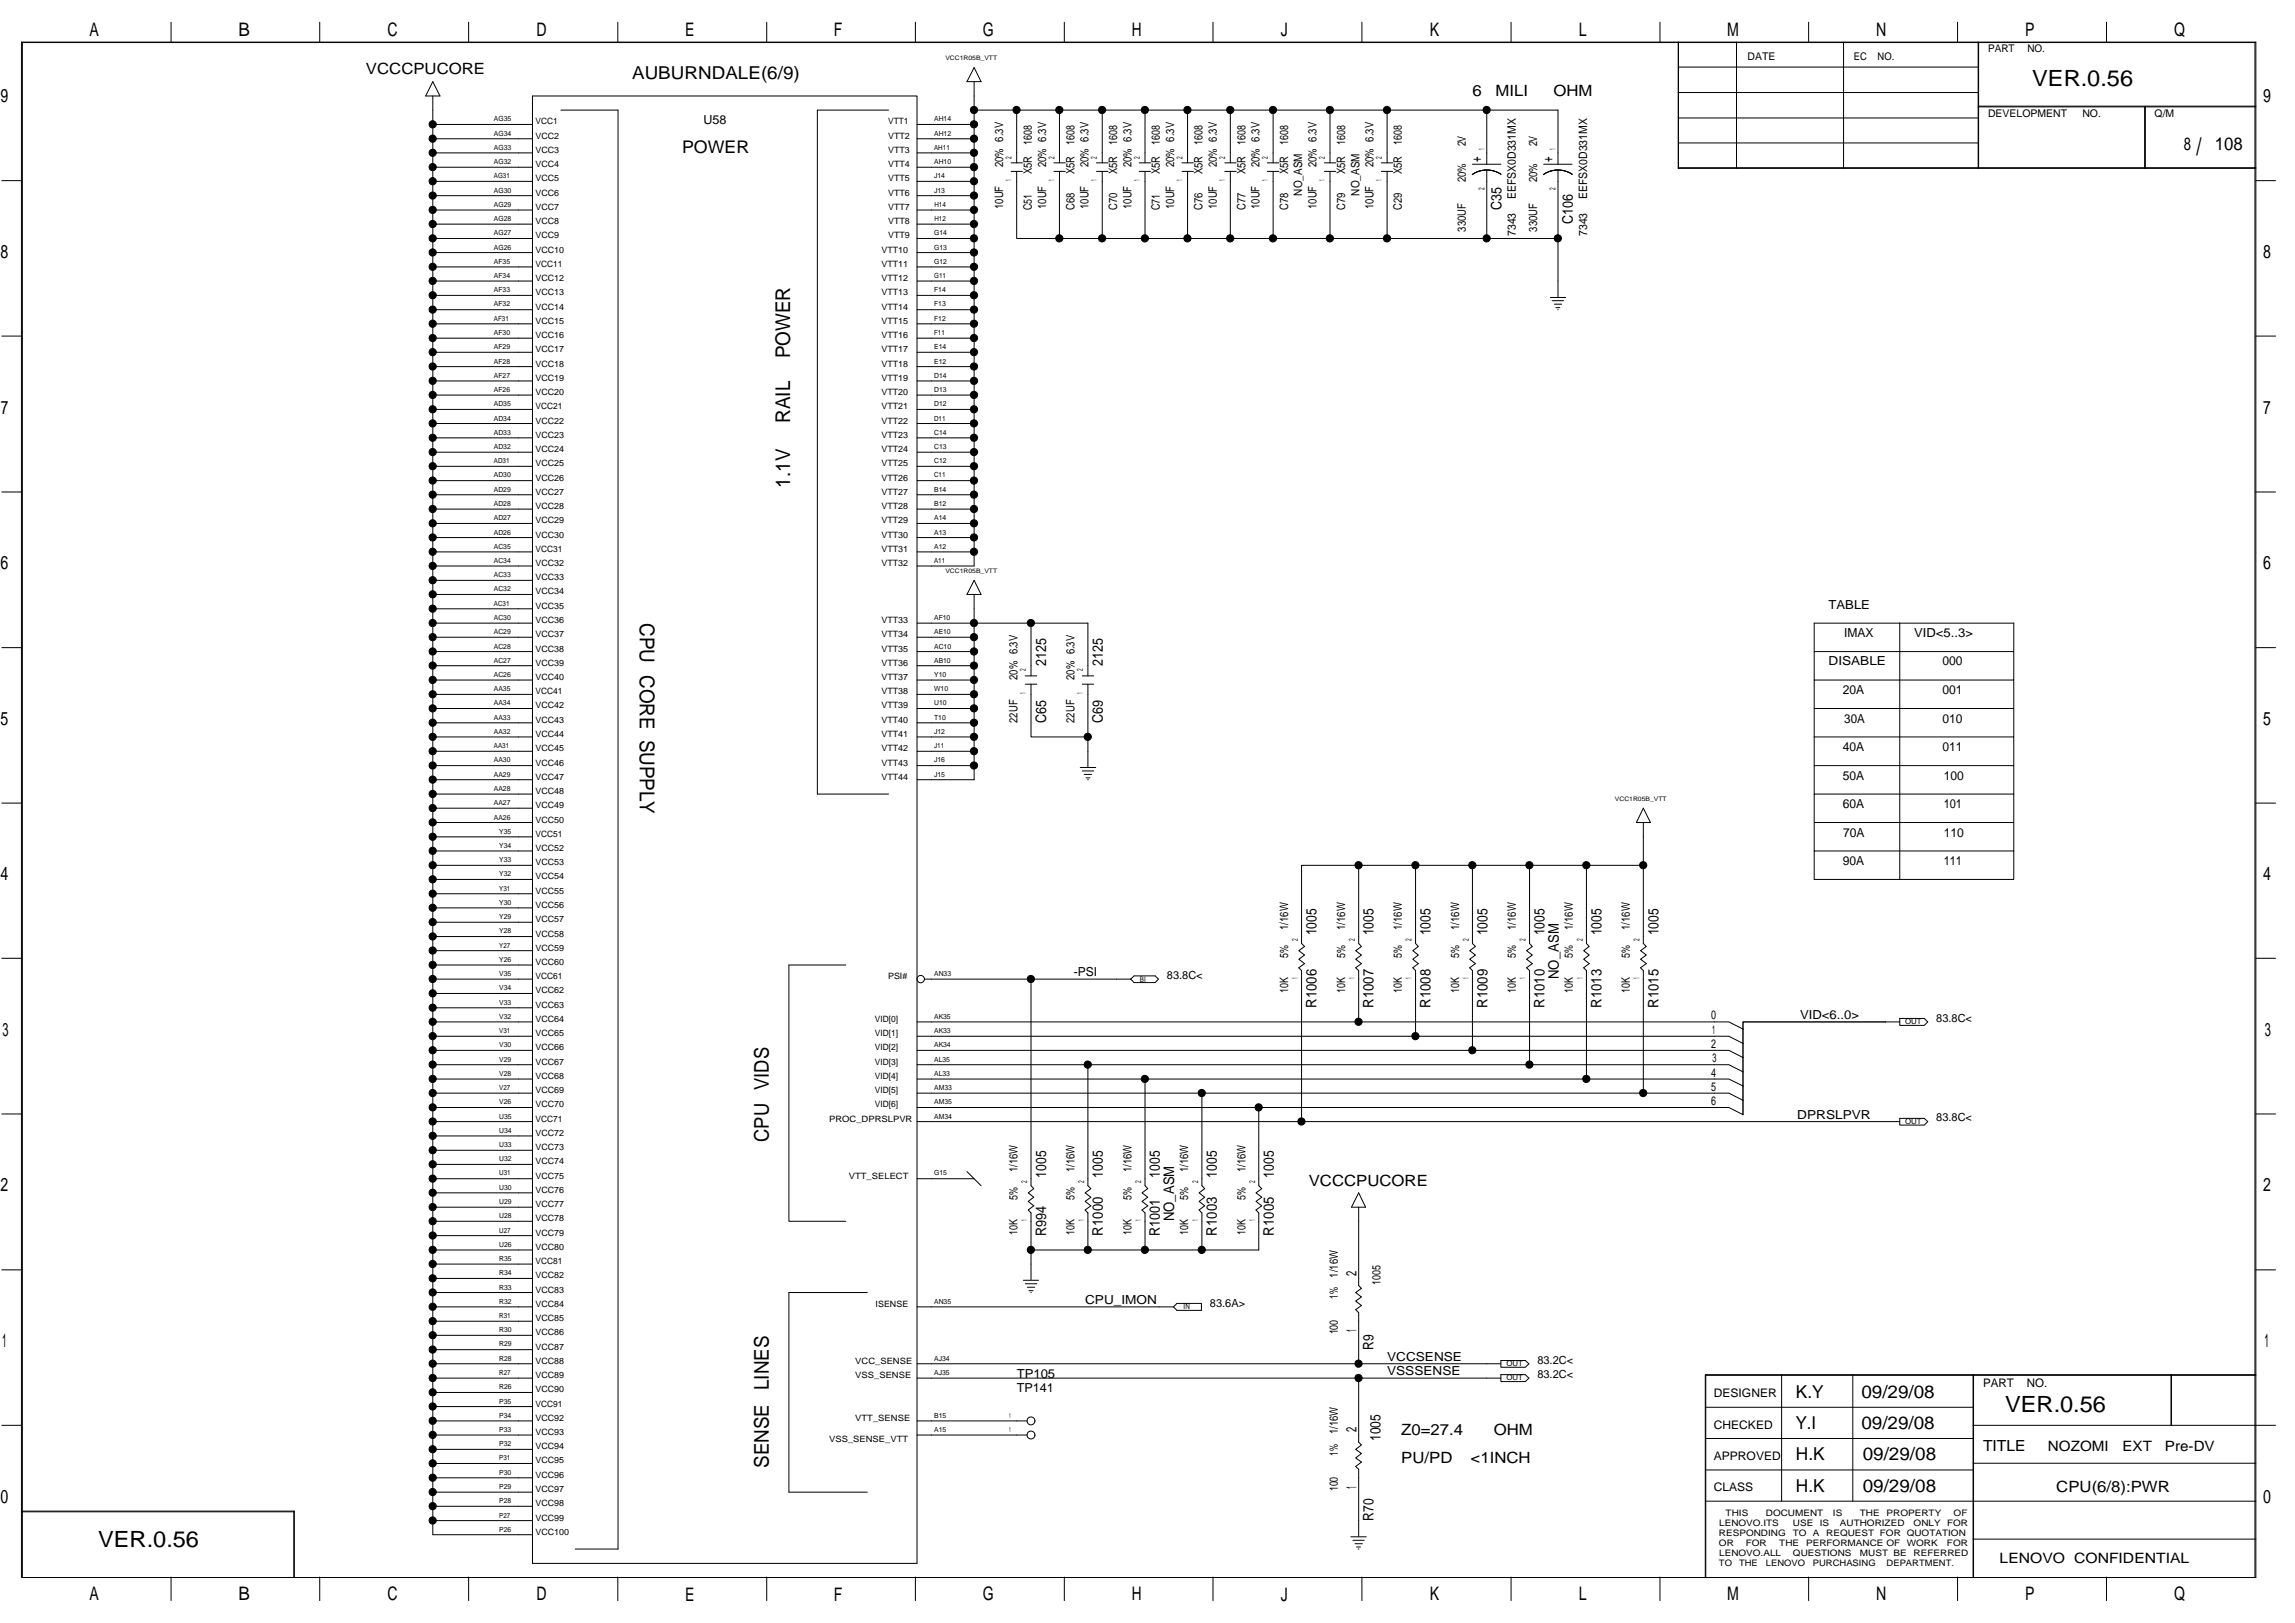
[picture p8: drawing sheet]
<svg xmlns="http://www.w3.org/2000/svg" width="420mm" height="297mm" viewBox="0 0 420 297" stroke-linecap="round" stroke-linejoin="round" font-family="sans-serif">
<defs><g id="words">
<text font-size="4.4" x="402.1" y="28.4">/</text>
<g font-size="4.1">
<text x="372.1" y="15.7">VER.0.56</text>
<text x="367.1" y="258.4">VER.0.56</text>
<text x="18" y="283.2">VER.0.56</text>
</g>
<text font-size="3.8" x="117.2" y="114" transform="rotate(90 117.2 114)">CPU CORE SUPPLY</text>
<g font-size="3.7">
<text x="144.6" y="65.5" transform="rotate(-90 144.6 65.5)">POWER</text>
<text x="144.6" y="77.4" transform="rotate(-90 144.6 77.4)">RAIL</text>
<text x="144.6" y="89.2" transform="rotate(-90 144.6 89.2)">1.1V</text>
<text x="140.7" y="209" transform="rotate(-90 140.7 209)">CPU VIDS</text>
<text x="140.7" y="268.6" transform="rotate(-90 140.7 268.6)">SENSE LINES</text>
</g>
<g font-size="3.4">
<text x="16.4" y="6.6">A</text>
<text x="43.6" y="6.6">B</text>
<text x="70.9" y="6.6">C</text>
<text x="98.2" y="6.6">D</text>
<text x="125.4" y="6.6">E</text>
<text x="152.7" y="6.6">F</text>
<text x="179.9" y="6.6">G</text>
<text x="207.2" y="6.6">H</text>
<text x="234.5" y="6.6">J</text>
<text x="261.8" y="6.6">K</text>
<text x="289" y="6.6">L</text>
<text x="316.2" y="6.6">M</text>
<text x="343.5" y="6.6">N</text>
<text x="370.8" y="6.6">P</text>
<text x="398" y="6.6">Q</text>
<text x=".1" y="18.8">9</text>
<text x="414.3" y="18.8">9</text>
<text x=".1" y="47.2">8</text>
<text x="414.3" y="47.2">8</text>
<text x=".2" y="75.7">7</text>
<text x="414.3" y="75.7">7</text>
<text x=".1" y="104.2">6</text>
<text x="414.3" y="104.2">6</text>
<text x=".1" y="132.7">5</text>
<text x="414.3" y="132.7">5</text>
<text x=".1" y="161.1">4</text>
<text x="414.3" y="161.1">4</text>
<text x=".5" y="189.6">3</text>
<text x="414.6" y="189.6">3</text>
<text x=".1" y="218.1">2</text>
<text x="414.3" y="218.1">2</text>
<text x=".4" y="246.6">1</text>
<text x="414.6" y="246.6">1</text>
<text x=".1" y="275.1">0</text>
<text x="414.3" y="275.1">0</text>
<text x="16.4" y="292.9">A</text>
<text x="43.6" y="292.9">B</text>
<text x="70.9" y="292.9">C</text>
<text x="98.2" y="292.9">D</text>
<text x="125.4" y="292.9">E</text>
<text x="152.7" y="292.9">F</text>
<text x="179.9" y="292.9">G</text>
<text x="207.2" y="292.9">H</text>
<text x="234.5" y="292.9">J</text>
<text x="261.8" y="292.9">K</text>
<text x="289" y="292.9">L</text>
<text x="316.2" y="292.9">M</text>
<text x="343.5" y="292.9">N</text>
<text x="370.8" y="292.9">P</text>
<text x="398" y="292.9">Q</text>
</g>
<g font-size="3.3">
<text x="115.7" y="14.5">AUBURNDALE(6/9)</text>
<text x="399.8" y="27.4">8</text>
<text x="405.5" y="27.4">108</text>
<text x="328.8" y="255.8">K.Y</text>
<text x="340.8" y="255.8">09/29/08</text>
<text x="328.7" y="261.6">Y.I</text>
<text x="340.8" y="261.6">09/29/08</text>
<text x="328.8" y="267.3">H.K</text>
<text x="341" y="267.3">09/29/08</text>
<text x="328.8" y="273">H.K</text>
<text x="341" y="273">09/29/08</text>
</g>
<text font-size="3.2" x="124.9" y="27.9">POWER</text>
<g font-size="2.8">
<text x="67" y="13.6">VCCCPUCORE</text>
<text x="269.6" y="17.6">6</text>
<text x="273.8" y="17.6">MILI</text>
<text x="284.4" y="17.6">OHM</text>
<text x="239.6" y="217">VCCCPUCORE</text>
<text x="256.5" y="262.6">Z0=27.4</text>
<text x="273.5" y="262.6">OHM</text>
<text x="256.5" y="267.8">PU/PD</text>
<text x="269.2" y="267.8">&lt;1INCH</text>
<text x="363" y="265.6">TITLE</text>
<text x="376.5" y="273.1">CPU(6/8):PWR</text>
</g>
<g font-size="2.7">
<text x="271.2" y="29.7" transform="rotate(-90 271.2 29.7)">+</text>
<text x="284.3" y="29.7" transform="rotate(-90 284.3 29.7)">+</text>
<text x="274.9" y="38.4" transform="rotate(-90 274.9 38.4)">C35</text>
<text x="287.9" y="41" transform="rotate(-90 287.9 41)">C106</text>
<text x="191.5" y="121.8" transform="rotate(-90 191.5 121.8)">2125</text>
<text x="201.9" y="121.8" transform="rotate(-90 201.9 121.8)">2125</text>
<text x="191.5" y="132.3" transform="rotate(-90 191.5 132.3)">C65</text>
<text x="201.9" y="132.3" transform="rotate(-90 201.9 132.3)">C69</text>
<text x="241" y="171.2" transform="rotate(-90 241 171.2)">1005</text>
<text x="251.4" y="171.2" transform="rotate(-90 251.4 171.2)">1005</text>
<text x="261.9" y="171.2" transform="rotate(-90 261.9 171.2)">1005</text>
<text x="272.3" y="171.2" transform="rotate(-90 272.3 171.2)">1005</text>
<text x="282.7" y="171.2" transform="rotate(-90 282.7 171.2)">1005</text>
<text x="293.2" y="171.2" transform="rotate(-90 293.2 171.2)">1005</text>
<text x="303.6" y="171.2" transform="rotate(-90 303.6 171.2)">1005</text>
<text x="285.4" y="179.2" transform="rotate(-90 285.4 179.2)">NO_ASM</text>
<text x="241" y="184.4" transform="rotate(-90 241 184.4)">R1006</text>
<text x="251.4" y="184.4" transform="rotate(-90 251.4 184.4)">R1007</text>
<text x="261.9" y="184.4" transform="rotate(-90 261.9 184.4)">R1008</text>
<text x="272.3" y="184.4" transform="rotate(-90 272.3 184.4)">R1009</text>
<text x="282.7" y="184.4" transform="rotate(-90 282.7 184.4)">R1010</text>
<text x="293.2" y="184.4" transform="rotate(-90 293.2 184.4)">R1013</text>
<text x="303.6" y="184.4" transform="rotate(-90 303.6 184.4)">R1015</text>
<text x="191.5" y="215.5" transform="rotate(-90 191.5 215.5)">1005</text>
<text x="201.9" y="215.5" transform="rotate(-90 201.9 215.5)">1005</text>
<text x="212.3" y="215.5" transform="rotate(-90 212.3 215.5)">1005</text>
<text x="222.8" y="215.5" transform="rotate(-90 222.8 215.5)">1005</text>
<text x="233.2" y="215.5" transform="rotate(-90 233.2 215.5)">1005</text>
<text x="191.5" y="226.1" transform="rotate(-90 191.5 226.1)">R994</text>
<text x="201.9" y="226.1" transform="rotate(-90 201.9 226.1)">R1000</text>
<text x="212.3" y="226.1" transform="rotate(-90 212.3 226.1)">R1001</text>
<text x="215" y="223.5" transform="rotate(-90 215 223.5)">NO_ASM</text>
<text x="222.8" y="226.1" transform="rotate(-90 222.8 226.1)">R1003</text>
<text x="233.2" y="226.1" transform="rotate(-90 233.2 226.1)">R1005</text>
<text x="248.3" y="233.5" transform="rotate(-90 248.3 233.5)">2</text>
<text x="248.3" y="243.8" transform="rotate(-90 248.3 243.8)">1</text>
<text x="251.4" y="247" transform="rotate(-90 251.4 247)">R9</text>
<text x="248.3" y="262.1" transform="rotate(-90 248.3 262.1)">2</text>
<text x="252.8" y="263.7" transform="rotate(-90 252.8 263.7)">1005</text>
<text x="248.3" y="272.5" transform="rotate(-90 248.3 272.5)">1</text>
<text x="251.4" y="278.3" transform="rotate(-90 251.4 278.3)">R70</text>
</g>
<g font-size="2.6">
<text x="374.9" y="265.5">NOZOMI</text>
<text x="388.6" y="265.5">EXT</text>
<text x="396.4" y="265.5">Pre-DV</text>
<text x="366.1" y="286.1">LENOVO CONFIDENTIAL</text>
</g>
<g font-size="2.3">
<text x="128.8" y="22.7">U58</text>
<text x="334.8" y="111.4">TABLE</text>
<text x="337.6" y="116.6">IMAX</text>
<text x="350.4" y="116.6">VID&lt;5..3&gt;</text>
<text x="334.8" y="121.8">DISABLE</text>
<text x="355.6" y="121.8">000</text>
<text x="337.4" y="127">20A</text>
<text x="355.6" y="127">001</text>
<text x="337.4" y="137.5">40A</text>
<text x="337.6" y="132.2">30A</text>
<text x="355.6" y="137.5">011</text>
<text x="355.6" y="132.2">010</text>
<text x="337.4" y="142.7">50A</text>
<text x="355.8" y="142.7">100</text>
<text x="337.4" y="147.9">60A</text>
<text x="355.8" y="147.9">101</text>
<text x="337.4" y="153.1">70A</text>
<text x="355.8" y="153.1">110</text>
<text x="337.4" y="158.3">90A</text>
<text x="355.8" y="158.3">111</text>
<text x="196.6" y="178.6">-PSI</text>
<text x="329.6" y="186.5">VID&lt;6..0&gt;</text>
<text x="329" y="204.7">DPRSLPVR</text>
<text x="198.7" y="238.6">CPU_IMON</text>
<text x="253.9" y="249">VCCSENSE</text>
<text x="253.9" y="251.7">VSSSENSE</text>
<text x="186.1" y="254.8">TP141</text>
<text x="186.1" y="252.2">TP105</text>
</g>
<g font-size="2.2">
<text x="313.3" y="186.6">0</text>
<text x="313.3" y="191.8">2</text>
<text x="313.5" y="189.2">1</text>
<text x="313.3" y="197">4</text>
<text x="313.5" y="194.4">3</text>
<text x="313.3" y="199.6">5</text>
<text x="313.3" y="202.2">6</text>
<text x="313.8" y="255.7">DESIGNER</text>
<text x="363" y="253.8">PART</text>
<text x="371.1" y="253.8">NO.</text>
<text x="313.8" y="261.5">CHECKED</text>
<text x="313.8" y="267.2">APPROVED</text>
<text x="313.8" y="272.9">CLASS</text>
</g>
<g font-size="2.1">
<text x="188.9" y="26.5" transform="rotate(-90 188.9 26.5)">1608</text>
<text x="196.7" y="26.5" transform="rotate(-90 196.7 26.5)">1608</text>
<text x="204.5" y="26.5" transform="rotate(-90 204.5 26.5)">1608</text>
<text x="212.3" y="26.5" transform="rotate(-90 212.3 26.5)">1608</text>
<text x="220.2" y="26.5" transform="rotate(-90 220.2 26.5)">1608</text>
<text x="228" y="26.5" transform="rotate(-90 228 26.5)">1608</text>
<text x="235.8" y="26.5" transform="rotate(-90 235.8 26.5)">1608</text>
<text x="246.2" y="26.5" transform="rotate(-90 246.2 26.5)">1608</text>
<text x="256.7" y="26.5" transform="rotate(-90 256.7 26.5)">1608</text>
<text x="268.4" y="26.8" transform="rotate(-90 268.4 26.8)">2V</text>
<text x="281.4" y="26.8" transform="rotate(-90 281.4 26.8)">2V</text>
<text x="183.7" y="30.6" transform="rotate(-90 183.7 30.6)">20% 6.3V</text>
<text x="188.9" y="31.9" transform="rotate(-90 188.9 31.9)">X5R</text>
<text x="191.5" y="30.6" transform="rotate(-90 191.5 30.6)">20% 6.3V</text>
<text x="196.7" y="31.9" transform="rotate(-90 196.7 31.9)">X5R</text>
<text x="199.3" y="30.6" transform="rotate(-90 199.3 30.6)">20% 6.3V</text>
<text x="204.5" y="31.9" transform="rotate(-90 204.5 31.9)">X5R</text>
<text x="207.1" y="30.6" transform="rotate(-90 207.1 30.6)">20% 6.3V</text>
<text x="212.3" y="31.9" transform="rotate(-90 212.3 31.9)">X5R</text>
<text x="215" y="30.6" transform="rotate(-90 215 30.6)">20% 6.3V</text>
<text x="220.2" y="31.9" transform="rotate(-90 220.2 31.9)">X5R</text>
<text x="222.8" y="30.6" transform="rotate(-90 222.8 30.6)">20% 6.3V</text>
<text x="228" y="31.9" transform="rotate(-90 228 31.9)">X5R</text>
<text x="230.6" y="30.6" transform="rotate(-90 230.6 30.6)">20% 6.3V</text>
<text x="235.8" y="31.9" transform="rotate(-90 235.8 31.9)">X5R</text>
<text x="238.4" y="35.8" transform="rotate(-90 238.4 35.8)">NO_ASM</text>
<text x="241" y="30.6" transform="rotate(-90 241 30.6)">20% 6.3V</text>
<text x="246.2" y="31.9" transform="rotate(-90 246.2 31.9)">X5R</text>
<text x="248.9" y="35.8" transform="rotate(-90 248.9 35.8)">NO_ASM</text>
<text x="251.4" y="30.6" transform="rotate(-90 251.4 30.6)">20% 6.3V</text>
<text x="256.7" y="31.9" transform="rotate(-90 256.7 31.9)">X5R</text>
<text x="268.4" y="33.4" transform="rotate(-90 268.4 33.4)">20%</text>
<text x="281.4" y="33.4" transform="rotate(-90 281.4 33.4)">20%</text>
<text x="183.7" y="38.3" transform="rotate(-90 183.7 38.3)">10UF</text>
<text x="188.9" y="38.4" transform="rotate(-90 188.9 38.4)">C51</text>
<text x="191.5" y="38.3" transform="rotate(-90 191.5 38.3)">10UF</text>
<text x="196.7" y="38.4" transform="rotate(-90 196.7 38.4)">C68</text>
<text x="199.3" y="38.3" transform="rotate(-90 199.3 38.3)">10UF</text>
<text x="204.5" y="38.4" transform="rotate(-90 204.5 38.4)">C70</text>
<text x="207.1" y="38.3" transform="rotate(-90 207.1 38.3)">10UF</text>
<text x="212.3" y="38.4" transform="rotate(-90 212.3 38.4)">C71</text>
<text x="215" y="38.3" transform="rotate(-90 215 38.3)">10UF</text>
<text x="220.2" y="38.4" transform="rotate(-90 220.2 38.4)">C76</text>
<text x="222.8" y="38.3" transform="rotate(-90 222.8 38.3)">10UF</text>
<text x="228" y="38.4" transform="rotate(-90 228 38.4)">C77</text>
<text x="230.6" y="38.3" transform="rotate(-90 230.6 38.3)">10UF</text>
<text x="235.8" y="38.4" transform="rotate(-90 235.8 38.4)">C78</text>
<text x="241" y="38.3" transform="rotate(-90 241 38.3)">10UF</text>
<text x="246.2" y="38.4" transform="rotate(-90 246.2 38.4)">C79</text>
<text x="251.4" y="38.3" transform="rotate(-90 251.4 38.3)">10UF</text>
<text x="256.7" y="38.4" transform="rotate(-90 256.7 38.4)">C29</text>
<text x="277.5" y="36.4" transform="rotate(-90 277.5 36.4)">EEFSX0D331MX</text>
<text x="290.6" y="36.4" transform="rotate(-90 290.6 36.4)">EEFSX0D331MX</text>
<text x="268.4" y="42.4" transform="rotate(-90 268.4 42.4)">330UF</text>
<text x="277.5" y="43.2" transform="rotate(-90 277.5 43.2)">7343</text>
<text x="281.4" y="42.4" transform="rotate(-90 281.4 42.4)">330UF</text>
<text x="290.6" y="43.2" transform="rotate(-90 290.6 43.2)">7343</text>
<text x="186.3" y="124.5" transform="rotate(-90 186.3 124.5)">20% 6.3V</text>
<text x="196.7" y="124.5" transform="rotate(-90 196.7 124.5)">20% 6.3V</text>
<text x="186.3" y="132.3" transform="rotate(-90 186.3 132.3)">22UF</text>
<text x="196.7" y="132.3" transform="rotate(-90 196.7 132.3)">22UF</text>
<text x="235.8" y="170.2" transform="rotate(-90 235.8 170.2)">1/16W</text>
<text x="246.2" y="170.2" transform="rotate(-90 246.2 170.2)">1/16W</text>
<text x="256.7" y="170.2" transform="rotate(-90 256.7 170.2)">1/16W</text>
<text x="267.1" y="170.2" transform="rotate(-90 267.1 170.2)">1/16W</text>
<text x="277.5" y="170.2" transform="rotate(-90 277.5 170.2)">1/16W</text>
<text x="287.9" y="170.2" transform="rotate(-90 287.9 170.2)">1/16W</text>
<text x="298.4" y="170.2" transform="rotate(-90 298.4 170.2)">1/16W</text>
<text x="235.8" y="175.3" transform="rotate(-90 235.8 175.3)">5%</text>
<text x="246.2" y="175.3" transform="rotate(-90 246.2 175.3)">5%</text>
<text x="256.7" y="175.3" transform="rotate(-90 256.7 175.3)">5%</text>
<text x="267.1" y="175.3" transform="rotate(-90 267.1 175.3)">5%</text>
<text x="277.5" y="175.3" transform="rotate(-90 277.5 175.3)">5%</text>
<text x="287.9" y="175.3" transform="rotate(-90 287.9 175.3)">5%</text>
<text x="298.4" y="175.3" transform="rotate(-90 298.4 175.3)">5%</text>
<text x="235.8" y="181.7" transform="rotate(-90 235.8 181.7)">10K</text>
<text x="246.2" y="181.7" transform="rotate(-90 246.2 181.7)">10K</text>
<text x="256.7" y="181.7" transform="rotate(-90 256.7 181.7)">10K</text>
<text x="267.1" y="181.7" transform="rotate(-90 267.1 181.7)">10K</text>
<text x="277.5" y="181.7" transform="rotate(-90 277.5 181.7)">10K</text>
<text x="287.9" y="181.7" transform="rotate(-90 287.9 181.7)">10K</text>
<text x="298.4" y="181.7" transform="rotate(-90 298.4 181.7)">10K</text>
<text x="186.3" y="214.5" transform="rotate(-90 186.3 214.5)">1/16W</text>
<text x="196.7" y="214.5" transform="rotate(-90 196.7 214.5)">1/16W</text>
<text x="207.1" y="214.5" transform="rotate(-90 207.1 214.5)">1/16W</text>
<text x="217.5" y="214.5" transform="rotate(-90 217.5 214.5)">1/16W</text>
<text x="228" y="214.5" transform="rotate(-90 228 214.5)">1/16W</text>
<text x="186.3" y="219.6" transform="rotate(-90 186.3 219.6)">5%</text>
<text x="196.7" y="219.6" transform="rotate(-90 196.7 219.6)">5%</text>
<text x="207.1" y="219.6" transform="rotate(-90 207.1 219.6)">5%</text>
<text x="217.5" y="219.6" transform="rotate(-90 217.5 219.6)">5%</text>
<text x="228" y="219.6" transform="rotate(-90 228 219.6)">5%</text>
<text x="186.3" y="226" transform="rotate(-90 186.3 226)">10K</text>
<text x="196.7" y="226" transform="rotate(-90 196.7 226)">10K</text>
<text x="207.1" y="226" transform="rotate(-90 207.1 226)">10K</text>
<text x="217.5" y="226" transform="rotate(-90 217.5 226)">10K</text>
<text x="228" y="226" transform="rotate(-90 228 226)">10K</text>
<text x="244.9" y="233.8" transform="rotate(-90 244.9 233.8)">1/16W</text>
<text x="244.9" y="237.7" transform="rotate(-90 244.9 237.7)">1%</text>
<text x="252.8" y="235.1" transform="rotate(-90 252.8 235.1)">1005</text>
<text x="244.9" y="244.2" transform="rotate(-90 244.9 244.2)">100</text>
<text x="244.9" y="262.5" transform="rotate(-90 244.9 262.5)">1/16W</text>
<text x="244.9" y="266.4" transform="rotate(-90 244.9 266.4)">1%</text>
<text x="244.9" y="272.9" transform="rotate(-90 244.9 272.9)">100</text>
</g>
<g font-size="2">
<text x="213.6" y="179.2">83.8C&lt;</text>
<text x="354.5" y="187">83.8C&lt;</text>
<text x="354.5" y="205.2">83.8C&lt;</text>
<text x="221.5" y="239.1">83.6A&gt;</text>
<text x="281.5" y="249.6">83.2C&lt;</text>
<text x="281.5" y="252.2">83.2C&lt;</text>
</g>
<g font-size="1.9">
<text x="319.9" y="11">DATE</text>
<text x="339.4" y="11">EC</text>
<text x="343.7" y="11">NO.</text>
<text x="364" y="9.5">PART</text>
<text x="371.2" y="9.5">NO.</text>
<text x="364" y="21.3">DEVELOPMENT</text>
<text x="381.2" y="21.3">NO.</text>
<text x="394.5" y="21.3">Q/M</text>
</g>
<g font-size="1.6">
<text x="98" y="22.8">VCC1</text>
<text x="162.6" y="22.8">VTT1</text>
<text x="98" y="28">VCC3</text>
<text x="98" y="25.4">VCC2</text>
<text x="162.6" y="28">VTT3</text>
<text x="162.6" y="25.4">VTT2</text>
<text x="98" y="30.6">VCC4</text>
<text x="98" y="35.8">VCC6</text>
<text x="98" y="33.2">VCC5</text>
<text x="162.6" y="33.2">VTT5</text>
<text x="162.6" y="35.8">VTT6</text>
<text x="162.6" y="30.6">VTT4</text>
<text x="98" y="41">VCC8</text>
<text x="98" y="38.4">VCC7</text>
<text x="162.6" y="41">VTT8</text>
<text x="162.6" y="38.4">VTT7</text>
<text x="98" y="46.2">VCC10</text>
<text x="98" y="43.6">VCC9</text>
<text x="161.4" y="46.2">VTT10</text>
<text x="162.6" y="43.6">VTT9</text>
<text x="98" y="51.4">VCC12</text>
<text x="98" y="48.9">VCC11</text>
<text x="161.4" y="51.4">VTT12</text>
<text x="161.4" y="48.9">VTT11</text>
<text x="98" y="59.3">VCC15</text>
<text x="98" y="56.7">VCC14</text>
<text x="98" y="54.1">VCC13</text>
<text x="161.4" y="59.3">VTT15</text>
<text x="161.4" y="56.7">VTT14</text>
<text x="161.4" y="54.1">VTT13</text>
<text x="98" y="64.5">VCC17</text>
<text x="98" y="61.9">VCC16</text>
<text x="161.4" y="61.9">VTT16</text>
<text x="161.4" y="64.5">VTT17</text>
<text x="98" y="69.7">VCC19</text>
<text x="98" y="67.1">VCC18</text>
<text x="161.4" y="69.7">VTT19</text>
<text x="161.4" y="67.1">VTT18</text>
<text x="98" y="77.5">VCC22</text>
<text x="98" y="74.9">VCC21</text>
<text x="98" y="72.3">VCC20</text>
<text x="161.4" y="77.5">VTT22</text>
<text x="161.4" y="74.9">VTT21</text>
<text x="161.4" y="72.3">VTT20</text>
<text x="98" y="82.8">VCC24</text>
<text x="98" y="80.1">VCC23</text>
<text x="161.4" y="82.8">VTT24</text>
<text x="161.4" y="80.1">VTT23</text>
<text x="98" y="88">VCC26</text>
<text x="98" y="85.3">VCC25</text>
<text x="161.4" y="88">VTT26</text>
<text x="161.4" y="85.3">VTT25</text>
<text x="98" y="95.8">VCC29</text>
<text x="98" y="93.2">VCC28</text>
<text x="98" y="90.6">VCC27</text>
<text x="161.4" y="95.8">VTT29</text>
<text x="161.4" y="93.2">VTT28</text>
<text x="161.4" y="90.6">VTT27</text>
<text x="98" y="101">VCC31</text>
<text x="98" y="98.4">VCC30</text>
<text x="161.4" y="101">VTT31</text>
<text x="161.4" y="98.4">VTT30</text>
<text x="98" y="106.2">VCC33</text>
<text x="98" y="103.6">VCC32</text>
<text x="161.4" y="103.6">VTT32</text>
<text x="98" y="108.8">VCC34</text>
<text x="98" y="111.4">VCC35</text>
<text x="98" y="119.3">VCC38</text>
<text x="98" y="116.6">VCC37</text>
<text x="98" y="114">VCC36</text>
<text x="161.4" y="119.3">VTT35</text>
<text x="161.4" y="116.6">VTT34</text>
<text x="161.4" y="114">VTT33</text>
<text x="98" y="121.8">VCC39</text>
<text x="98" y="124.5">VCC40</text>
<text x="161.4" y="124.5">VTT37</text>
<text x="161.4" y="121.8">VTT36</text>
<text x="98" y="129.7">VCC42</text>
<text x="98" y="127.1">VCC41</text>
<text x="161.4" y="129.7">VTT39</text>
<text x="161.4" y="127.1">VTT38</text>
<text x="98" y="134.9">VCC44</text>
<text x="98" y="137.5">VCC45</text>
<text x="98" y="132.3">VCC43</text>
<text x="161.4" y="137.5">VTT42</text>
<text x="161.4" y="134.9">VTT41</text>
<text x="161.4" y="132.3">VTT40</text>
<text x="98" y="142.7">VCC47</text>
<text x="98" y="140.1">VCC46</text>
<text x="161.4" y="140.1">VTT43</text>
<text x="161.4" y="142.7">VTT44</text>
<text x="98" y="147.9">VCC49</text>
<text x="98" y="145.3">VCC48</text>
<text x="98" y="153.2">VCC51</text>
<text x="98" y="155.7">VCC52</text>
<text x="98" y="150.5">VCC50</text>
<text x="98" y="161">VCC54</text>
<text x="98" y="158.4">VCC53</text>
<text x="98" y="166.2">VCC56</text>
<text x="98" y="163.6">VCC55</text>
<text x="98" y="174">VCC59</text>
<text x="98" y="171.4">VCC58</text>
<text x="98" y="168.8">VCC57</text>
<text x="98" y="179.2">VCC61</text>
<text x="98" y="176.6">VCC60</text>
<text x="162.6" y="179.2">PSI#</text>
<text x="98" y="184.4">VCC63</text>
<text x="98" y="181.8">VCC62</text>
<text x="98" y="189.7">VCC65</text>
<text x="98" y="187">VCC64</text>
<text x="160.2" y="187">VID[0]</text>
<text x="160.2" y="189.7">VID[1]</text>
<text x="98" y="197.5">VCC68</text>
<text x="98" y="194.9">VCC67</text>
<text x="98" y="192.2">VCC66</text>
<text x="160.2" y="194.9">VID[3]</text>
<text x="160.2" y="197.5">VID[4]</text>
<text x="160.2" y="192.2">VID[2]</text>
<text x="98" y="202.7">VCC70</text>
<text x="98" y="200.1">VCC69</text>
<text x="160.2" y="202.7">VID[6]</text>
<text x="160.2" y="200.1">VID[5]</text>
<text x="98" y="207.9">VCC72</text>
<text x="98" y="205.3">VCC71</text>
<text x="151.8" y="205.3">PROC_DPRSLPVR</text>
<text x="98" y="215.7">VCC75</text>
<text x="98" y="213.1">VCC74</text>
<text x="98" y="210.5">VCC73</text>
<text x="155.4" y="215.7">VTT_SELECT</text>
<text x="98" y="220.9">VCC77</text>
<text x="98" y="218.3">VCC76</text>
<text x="98" y="226.1">VCC79</text>
<text x="98" y="223.5">VCC78</text>
<text x="98" y="234">VCC82</text>
<text x="98" y="228.8">VCC80</text>
<text x="98" y="231.4">VCC81</text>
<text x="98" y="236.6">VCC83</text>
<text x="98" y="239.2">VCC84</text>
<text x="160.3" y="239.2">ISENSE</text>
<text x="98" y="241.8">VCC85</text>
<text x="98" y="244.4">VCC86</text>
<text x="98" y="249.6">VCC88</text>
<text x="98" y="247">VCC87</text>
<text x="156.6" y="249.6">VCC_SENSE</text>
<text x="98" y="254.8">VCC90</text>
<text x="98" y="257.4">VCC91</text>
<text x="98" y="252.2">VCC89</text>
<text x="156.6" y="252.2">VSS_SENSE</text>
<text x="98" y="262.6">VCC93</text>
<text x="98" y="260.1">VCC92</text>
<text x="151.8" y="263.9">VSS_SENSE_VTT</text>
<text x="156.6" y="260.1">VTT_SENSE</text>
<text x="98" y="267.8">VCC95</text>
<text x="98" y="265.3">VCC94</text>
<text x="98" y="275.7">VCC98</text>
<text x="98" y="273.1">VCC97</text>
<text x="98" y="270.5">VCC96</text>
<text x="98" y="280.9">VCC100</text>
<text x="98" y="278.3">VCC99</text>
<text x="314.7" y="281.2">RESPONDING</text>
<text x="314.7" y="279.3">LENOVO.ITS</text>
<text x="315.9" y="277.5">THIS</text>
<text x="323.3" y="277.5">DOCUMENT</text>
<text x="328.2" y="281.2">TO</text>
<text x="328.2" y="279.3">USE</text>
<text x="331.9" y="281.2">A</text>
<text x="333.2" y="279.3">IS</text>
<text x="334.3" y="281.2">REQUEST FOR QUOTATION</text>
<text x="335.6" y="277.5">IS</text>
<text x="336.8" y="279.3">AUTHORIZED</text>
<text x="340.5" y="277.5">THE</text>
<text x="345.4" y="277.5">PROPERTY</text>
<text x="350.3" y="279.3">ONLY</text>
<text x="356.5" y="279.3">FOR</text>
<text x="357.7" y="277.5">OF</text>
<text x="314.7" y="286.7">TO</text>
<text x="314.7" y="283">OR</text>
<text x="314.7" y="284.9">LENOVO.ALL</text>
<text x="318.4" y="286.7">THE</text>
<text x="319.6" y="283">FOR</text>
<text x="323.3" y="286.7">LENOVO</text>
<text x="325.7" y="283">THE</text>
<text x="328.2" y="284.9">QUESTIONS</text>
<text x="330.7" y="283">PERFORMANCE OF</text>
<text x="331.9" y="286.7">PURCHASING</text>
<text x="340.5" y="284.9">MUST BE</text>
<text x="345.4" y="286.7">DEPARTMENT.</text>
<text x="349.1" y="283">WORK</text>
<text x="350.3" y="284.9">REFERRED</text>
<text x="356.4" y="283">FOR</text>
</g>
<g font-size="1.5">
<text x="185.2" y="29" transform="rotate(-90 185.2 29)">2</text>
<text x="193" y="29" transform="rotate(-90 193 29)">2</text>
<text x="200.8" y="29" transform="rotate(-90 200.8 29)">2</text>
<text x="208.6" y="29" transform="rotate(-90 208.6 29)">2</text>
<text x="216.5" y="29" transform="rotate(-90 216.5 29)">2</text>
<text x="224.3" y="29" transform="rotate(-90 224.3 29)">2</text>
<text x="232.1" y="29" transform="rotate(-90 232.1 29)">2</text>
<text x="242.6" y="29" transform="rotate(-90 242.6 29)">2</text>
<text x="253" y="29" transform="rotate(-90 253 29)">2</text>
<text x="271.8" y="27.4" transform="rotate(-90 271.8 27.4)">1</text>
<text x="284.8" y="27.4" transform="rotate(-90 284.8 27.4)">1</text>
<text x="185.2" y="33.1" transform="rotate(-90 185.2 33.1)">1</text>
<text x="193" y="33.1" transform="rotate(-90 193 33.1)">1</text>
<text x="200.8" y="33.1" transform="rotate(-90 200.8 33.1)">1</text>
<text x="208.6" y="33.1" transform="rotate(-90 208.6 33.1)">1</text>
<text x="216.5" y="33.1" transform="rotate(-90 216.5 33.1)">1</text>
<text x="224.3" y="33.1" transform="rotate(-90 224.3 33.1)">1</text>
<text x="232.1" y="33.1" transform="rotate(-90 232.1 33.1)">1</text>
<text x="242.6" y="33.1" transform="rotate(-90 242.6 33.1)">1</text>
<text x="253" y="33.1" transform="rotate(-90 253 33.1)">1</text>
<text x="271.8" y="34.7" transform="rotate(-90 271.8 34.7)">2</text>
<text x="284.8" y="34.7" transform="rotate(-90 284.8 34.7)">2</text>
<text x="187.8" y="122.9" transform="rotate(-90 187.8 122.9)">2</text>
<text x="198.2" y="122.9" transform="rotate(-90 198.2 122.9)">2</text>
<text x="187.8" y="127" transform="rotate(-90 187.8 127)">1</text>
<text x="198.2" y="127" transform="rotate(-90 198.2 127)">1</text>
<text x="237.6" y="172.2" transform="rotate(-90 237.6 172.2)">2</text>
<text x="248" y="172.2" transform="rotate(-90 248 172.2)">2</text>
<text x="258.4" y="172.2" transform="rotate(-90 258.4 172.2)">2</text>
<text x="268.9" y="172.2" transform="rotate(-90 268.9 172.2)">2</text>
<text x="279.3" y="172.2" transform="rotate(-90 279.3 172.2)">2</text>
<text x="289.8" y="172.2" transform="rotate(-90 289.8 172.2)">2</text>
<text x="300.2" y="172.2" transform="rotate(-90 300.2 172.2)">2</text>
<text x="237.6" y="179.1" transform="rotate(-90 237.6 179.1)">1</text>
<text x="248" y="179.1" transform="rotate(-90 248 179.1)">1</text>
<text x="258.4" y="179.1" transform="rotate(-90 258.4 179.1)">1</text>
<text x="268.9" y="179.1" transform="rotate(-90 268.9 179.1)">1</text>
<text x="279.3" y="179.1" transform="rotate(-90 279.3 179.1)">1</text>
<text x="289.8" y="179.1" transform="rotate(-90 289.8 179.1)">1</text>
<text x="300.2" y="179.1" transform="rotate(-90 300.2 179.1)">1</text>
<text x="188" y="216.5" transform="rotate(-90 188 216.5)">2</text>
<text x="198.5" y="216.5" transform="rotate(-90 198.5 216.5)">2</text>
<text x="208.9" y="216.5" transform="rotate(-90 208.9 216.5)">2</text>
<text x="219.4" y="216.5" transform="rotate(-90 219.4 216.5)">2</text>
<text x="229.8" y="216.5" transform="rotate(-90 229.8 216.5)">2</text>
<text x="188" y="223.4" transform="rotate(-90 188 223.4)">1</text>
<text x="198.5" y="223.4" transform="rotate(-90 198.5 223.4)">1</text>
<text x="208.9" y="223.4" transform="rotate(-90 208.9 223.4)">1</text>
<text x="219.4" y="223.4" transform="rotate(-90 219.4 223.4)">1</text>
<text x="229.8" y="223.4" transform="rotate(-90 229.8 223.4)">1</text>
</g>
<g font-size="1.4">
<text x="208.7" y="179.7">BI</text>
<text x="348.8" y="187.5">OUT</text>
<text x="348.8" y="205.7">OUT</text>
<text x="216.7" y="239.6">IN</text>
<text x="275.8" y="250">OUT</text>
<text x="275.8" y="252.6">OUT</text>
</g>
<g font-size="1.3">
<text x="90.4" y="22.2">AG35</text>
<text x="171" y="22.2">AH14</text>
<text x="90.4" y="27.4">AG33</text>
<text x="90.4" y="24.8">AG34</text>
<text x="171" y="27.4">AH11</text>
<text x="171" y="24.8">AH12</text>
<text x="90.4" y="32.6">AG31</text>
<text x="90.4" y="30">AG32</text>
<text x="90.4" y="35.3">AG30</text>
<text x="171" y="35.3">J13</text>
<text x="171" y="32.6">J14</text>
<text x="171" y="30">AH10</text>
<text x="90.4" y="40.5">AG28</text>
<text x="90.4" y="37.8">AG29</text>
<text x="171.1" y="40.5">H12</text>
<text x="171.1" y="37.8">H14</text>
<text x="90.4" y="45.7">AG26</text>
<text x="90.4" y="43.1">AG27</text>
<text x="171" y="43.1">G14</text>
<text x="171" y="45.7">G13</text>
<text x="90.4" y="53.5">AF33</text>
<text x="90.4" y="50.9">AF34</text>
<text x="90.4" y="48.3">AF35</text>
<text x="171" y="53.5">F14</text>
<text x="171" y="50.9">G11</text>
<text x="171" y="48.3">G12</text>
<text x="90.4" y="58.7">AF31</text>
<text x="90.4" y="56.1">AF32</text>
<text x="171" y="58.7">F12</text>
<text x="171" y="56.1">F13</text>
<text x="90.4" y="63.9">AF29</text>
<text x="90.4" y="61.3">AF30</text>
<text x="171" y="63.9">E14</text>
<text x="171" y="61.3">F11</text>
<text x="90.4" y="71.8">AF26</text>
<text x="90.4" y="69.1">AF27</text>
<text x="90.4" y="66.5">AF28</text>
<text x="171" y="71.8">D13</text>
<text x="171" y="69.1">D14</text>
<text x="171" y="66.5">E12</text>
<text x="90.4" y="77">AD34</text>
<text x="90.4" y="74.3">AD35</text>
<text x="171" y="77">D11</text>
<text x="171" y="74.3">D12</text>
<text x="90.4" y="82.2">AD32</text>
<text x="90.4" y="79.6">AD33</text>
<text x="171" y="82.2">C13</text>
<text x="171" y="79.6">C14</text>
<text x="90.4" y="87.4">AD30</text>
<text x="90.4" y="84.8">AD31</text>
<text x="171" y="87.4">C11</text>
<text x="171" y="84.8">C12</text>
<text x="90.4" y="95.2">AD27</text>
<text x="90.4" y="92.6">AD28</text>
<text x="90.4" y="90">AD29</text>
<text x="171" y="95.2">A14</text>
<text x="171" y="92.6">B12</text>
<text x="171" y="90">B14</text>
<text x="90.4" y="100.4">AC35</text>
<text x="90.4" y="97.8">AD26</text>
<text x="171" y="100.4">A12</text>
<text x="171" y="97.8">A13</text>
<text x="90.4" y="105.7">AC33</text>
<text x="90.4" y="103">AC34</text>
<text x="171" y="103">A11</text>
<text x="90.4" y="113.5">AC30</text>
<text x="90.4" y="110.9">AC31</text>
<text x="90.4" y="108.2">AC32</text>
<text x="171" y="113.5">AF10</text>
<text x="90.4" y="118.7">AC28</text>
<text x="90.4" y="116.1">AC29</text>
<text x="171" y="118.7">AC10</text>
<text x="171" y="116.1">AE10</text>
<text x="90.4" y="123.9">AC26</text>
<text x="90.4" y="121.3">AC27</text>
<text x="171" y="123.9">Y10</text>
<text x="171" y="121.3">AB10</text>
<text x="90.4" y="131.7">AA33</text>
<text x="90.4" y="129.1">AA34</text>
<text x="90.4" y="126.5">AA35</text>
<text x="171" y="131.7">T10</text>
<text x="171" y="129.1">U10</text>
<text x="171" y="126.5">W10</text>
<text x="90.4" y="136.9">AA31</text>
<text x="90.4" y="134.3">AA32</text>
<text x="171" y="136.9">J11</text>
<text x="171" y="134.3">J12</text>
<text x="90.4" y="142.2">AA29</text>
<text x="90.4" y="139.5">AA30</text>
<text x="171" y="142.2">J15</text>
<text x="171" y="139.5">J16</text>
<text x="90.4" y="147.4">AA27</text>
<text x="90.4" y="144.7">AA28</text>
<text x="90.4" y="150">AA26</text>
<text x="91.4" y="155.2">Y34</text>
<text x="91.4" y="152.6">Y35</text>
<text x="91.4" y="160.4">Y32</text>
<text x="91.4" y="157.8">Y33</text>
<text x="91.4" y="165.6">Y30</text>
<text x="91.4" y="163">Y31</text>
<text x="91.4" y="173.4">Y27</text>
<text x="91.4" y="170.8">Y28</text>
<text x="91.4" y="168.2">Y29</text>
<text x="91.4" y="178.6">V35</text>
<text x="91.4" y="176.1">Y26</text>
<text x="171" y="178.6">AN33</text>
<text x="91.4" y="183.9">V33</text>
<text x="91.4" y="181.3">V34</text>
<text x="91.4" y="191.7">V30</text>
<text x="91.4" y="189.1">V31</text>
<text x="91.4" y="186.5">V32</text>
<text x="171" y="191.7">AK34</text>
<text x="171" y="189.1">AK33</text>
<text x="171" y="186.5">AK35</text>
<text x="91.4" y="196.9">V28</text>
<text x="91.4" y="194.3">V29</text>
<text x="171" y="196.9">AL33</text>
<text x="171" y="194.3">AL35</text>
<text x="91.4" y="202.1">V26</text>
<text x="91.4" y="199.5">V27</text>
<text x="171" y="202.1">AM35</text>
<text x="171" y="199.5">AM33</text>
<text x="91.4" y="209.9">U33</text>
<text x="91.4" y="207.3">U34</text>
<text x="91.4" y="204.7">U35</text>
<text x="171" y="204.7">AM34</text>
<text x="91.4" y="215.1">U31</text>
<text x="91.4" y="212.6">U32</text>
<text x="171" y="215.1">G15</text>
<text x="91.4" y="220.4">U29</text>
<text x="91.4" y="217.8">U30</text>
<text x="91.4" y="225.6">U27</text>
<text x="91.4" y="223">U28</text>
<text x="91.4" y="233.4">R34</text>
<text x="91.4" y="230.8">R35</text>
<text x="91.4" y="228.2">U26</text>
<text x="91.4" y="238.6">R32</text>
<text x="91.4" y="236">R33</text>
<text x="171" y="238.6">AN35</text>
<text x="91.4" y="243.8">R30</text>
<text x="91.4" y="241.2">R31</text>
<text x="91.4" y="251.7">R27</text>
<text x="91.4" y="249">R28</text>
<text x="91.4" y="246.4">R29</text>
<text x="171" y="251.7">AJ35</text>
<text x="171" y="249">AJ34</text>
<text x="91.4" y="256.9">P35</text>
<text x="91.4" y="254.3">R26</text>
<text x="91.4" y="262.1">P33</text>
<text x="91.4" y="259.5">P34</text>
<text x="171" y="259.5">B15</text>
<text x="171" y="262.1">A15</text>
<text x="184.7" y="262.1">1</text>
<text x="184.7" y="259.5">1</text>
<text x="91.4" y="269.9">P30</text>
<text x="91.4" y="267.3">P31</text>
<text x="91.4" y="264.7">P32</text>
<text x="91.4" y="275.1">P28</text>
<text x="91.4" y="272.5">P29</text>
<text x="91.4" y="280.3">P26</text>
<text x="91.4" y="277.7">P27</text>
</g>
<g font-size="1.1">
<text x="173.1" y="11">VCC1R05B_VTT</text>
<text x="173.1" y="104.9">VCC1R05B_VTT</text>
<text x="295.6" y="146.6">VCC1R05B_VTT</text>
</g>
</g></defs>
<path d="M345.2 187h-26.1v17" fill="none" stroke="#000" stroke-width=".25"/>
<g fill="none" stroke="#000" stroke-width=".18">
<path d="M3.9 7.7h409.1v281h-409.1zM31.3 4.1v3.6M58.5 4.1v3.6M79.2 14.9l1.3 2.7h-2.6zM79.2 17.6v5.2M85.8 4.1v3.6M97.5 17.6h70.4v268.5h-70.4zM113.1 4.1v3.6M140.4 4.1v3.6M167.6 4.1v3.6M178.3 14.9v10.5M178.3 12.4l1.3 2.5h-2.6z"/>
<path d="M194.8 4.1v3.6M222.1 4.1v3.6M249.3 4.1v3.6M276.6 4.1v3.6M303.9 4.1v3.6M307.2 7.7v23.1h105.8M307.2 12.3h55M307.2 16.9h55M307.3 7.7v23.1M317.9 7.7v23.1M331.1 4.1v3.6M337.5 7.7v23.1"/>
<path d="M358.4 4.1v3.6M362.2 7.7v23.1M362.2 19.4h50.8M362.2 19.6h50.8M385.6 4.1v3.6M392.6 19.6v11.2M392.8 19.6v11.2M.3 33.1h3.6M94.9 35.8h-15.7v2.6M94.9 35.8h2.6M97.5 38.4h-18.3v2.6M97.5 33.2h-18.3v2.6"/>
<path d="M97.5 30.6h-18.3v2.6M97.5 28h-18.3v2.6M97.5 25.4h-18.3v2.6M97.5 22.8h-18.3v2.6M102.7 20.2h10.4v263.3h-7.8M162.7 20.2h-13.1v125.1h13.1M167.9 25.4h10.4M167.9 22.8h10.4M167.9 28h10.4M167.9 38.4h10.4M167.9 33.2h10.4M167.9 35.8h2.6"/>
<path d="M167.9 30.6h10.4M170.5 35.8h7.8M178.3 25.4v49.5M178.3 20.2h65.2M185.1 31.4h2.1M185.1 29.8h2.1M186.1 20.2v9.6M186.1 31.4v12.2h7.9M192.9 31.4h2.1M192.9 29.8h2.1M194 20.2v9.6M194 31.4v12.2h7.8"/>
<path d="M200.7 31.4h2.2M200.7 29.8h2.2M201.8 20.2v9.6M201.8 31.4v12.2h7.8M208.6 31.4h2M208.6 29.8h2M209.6 20.2v9.6M209.6 31.4v12.2h7.8M216.4 31.4h2.1M216.4 29.8h2.1M217.4 20.2v9.6M217.4 31.4v12.2h7.8"/>
<path d="M224.2 31.4h2.1M224.2 29.8h2.1M225.2 20.2v9.6M225.2 31.4v12.2h7.9M232 31.4h2.1M232 29.8h2.1M233.1 20.2v9.6M233.1 31.4v12.2h10.4M242.5 31.4h2M242.5 29.8h2M243.5 31.4v12.2h10.4M252.9 31.4h2.1"/>
<path d="M252.9 29.8h2.1M253.9 20.2h-10.4v9.6M253.9 20.2h31.3v9.9M253.9 20.2v9.6M253.9 31.4v12.2h18.3M269.6 30.1h5.2M269.6 31.9h.1M269.8 31.7h.1M270.1 31.6h.1M270.3 31.5h.1M270.9 31.3h-.1M272.2 20.2v9.9"/>
<path d="M272.2 31.1v12.5h13M273.5 31.3h.1M273.9 31.5h.1M274.3 31.6h.1M274.6 31.8h.1M274.8 31.9l-1.5-.7-1.5-.1-1.3 .3-1 .6M282.6 30.1h5.2M282.6 31.9h.1M282.6 31.9v.1M282.7 31.9l1.4-.7 1.6-.1 1.2 .3 1 .5M282.8 31.8h.1M283.1 31.6h.1"/>
<path d="M283.9 31.3h.1M285.2 31.1v23.2M286.5 31.3h.1M287 31.5h.1M287.4 31.7h.1M287.8 31.9h.1M307.2 30.7h105.8M307.2 21.6h55M307.3 26.2h54.9M413 33.1h3.6M97.5 59.3h-18.3v2.6M97.5 56.7h-18.3v2.6"/>
<path d="M97.5 54.1h-18.3v2.6M97.5 51.4h-18.3v2.7M97.5 48.9h-18.3v2.5M97.5 46.2h-18.3v2.7M97.5 43.6h-18.3v2.6M97.5 41h-18.3v2.6M167.9 56.7h10.4M167.9 41h10.4M167.9 43.6h10.4M167.9 46.2h10.4M167.9 48.9h10.4M167.9 51.4h10.4"/>
<path d="M167.9 54.1h10.4M167.9 59.3h10.4M283.8 54.4h2.8M284.2 55h2M284.6 55.7h1.3M284.8 56.3h.8M285.2 56.7h.1M.3 61.5h3.6M97.5 77.5h-18.3v2.6M97.5 74.9h-18.3v2.6M97.5 72.3h-18.3v2.6M97.5 69.7h-18.3v2.6"/>
<path d="M97.5 67.1h-18.3v2.6M97.5 64.5h-18.3v2.6M97.5 61.9h-18.3v2.6M167.9 74.9h10.4v5.2M167.9 61.9h10.4M167.9 64.5h10.4M167.9 67.1h10.4M167.9 69.7h10.4M167.9 72.3h10.4M167.9 77.5h10.4M413 61.5h3.6M.3 90h3.6"/>
<path d="M97.5 98.4h-18.3v2.6M97.5 95.8h-18.3v2.6M97.5 93.2h-18.3v2.6M97.5 90.6h-18.3v2.6M97.5 88h-18.3v2.6M97.5 85.3h-18.3v2.7M97.5 82.8h-18.3v2.5M97.5 80.1h-18.3v2.7M167.9 80.1h10.4M167.9 82.8h10.4M167.9 85.3h10.4M167.9 88h10.4"/>
<path d="M167.9 90.6h10.4M167.9 93.2h10.4M167.9 95.8h10.4M167.9 98.4h10.4M178.3 80.1v23.5h-10.4M413 90h3.6M.3 118.5h3.6M79.2 103.6v5.2M97.5 119.3h-18.3v2.5M97.5 116.6h-18.3v2.7M97.5 114h-18.3v2.6M97.5 111.4h-18.3v2.6"/>
<path d="M97.5 108.8h-18.3v2.6M97.5 101h-18.3v2.6M97.5 103.6h-18.3M97.5 106.2h-18.3M167.9 101h10.4M167.9 116.6h10.4M167.9 119.3h10.4M178.3 116.6v10.5M178.3 108.8v5.2h-10.4M178.3 106.2l1.3 2.6h-2.6zM188.8 114h10.4v9.7M188.8 114v9.7"/>
<path d="M188.8 114h-10.5v2.6M332.1 119.3v-5.3h36.6v5.3h-36.6v5.2M347.8 114v47M368.7 119.3v5.2h-36.6M413 118.5h3.6M97.5 137.5h-18.3v2.6M97.5 134.9h-18.3v2.6M97.5 132.3h-18.3v2.6M97.5 129.7h-18.3v2.6M97.5 127.1h-18.3v2.6M97.5 124.5h-18.3v2.6M97.5 121.8h-18.3v2.7"/>
<path d="M167.9 124.5h10.4M167.9 121.8h10.4M167.9 127.1h10.4M167.9 132.3h10.4M167.9 137.5h10.4M167.9 134.9h10.4M167.9 129.7h10.4M178.3 127.1v5.2M178.3 132.3v10.4h-10.4M187.7 123.7h2.1M187.7 125.2h2.1M188.8 125.2v9.7h10.4v5.5"/>
<path d="M198.2 123.7h2M198.2 125.2h2M199.2 125.2v9.7M332.1 124.5v15.6M368.7 124.5v5.2h-36.6M368.7 129.7v5.2h-36.6M368.7 134.9v10.4M.3 147h3.6M97.5 158.4h-18.3v2.6M97.5 155.7h-18.3v2.7M97.5 153.2h-18.3v2.5M97.5 150.5h-18.3v2.7"/>
<path d="M97.5 147.9h-18.3v2.6M97.5 145.3h-18.3v2.6M97.5 142.7h-18.3v2.6M97.5 140.1h-18.3v2.6M167.9 140.1h10.4M197.8 140.5h2.8M198.2 141.1h2M198.5 141.7h1.3M198.8 142.4h.7M199.1 142.7h.2M248.7 158.4h-10.4v14.3l.5 .5-1 .8 1 .8-1 .8 1 .8-1 .7 .5 .5v27.7h109.5M259.2 158.4h-10.5v14.3l.5 .5-1 .8 1 .8-1 .8 1 .8-1 .7 .5 .5v9.4h67.8l2.6 1.3"/>
<path d="M269.6 158.4h-10.4v14.3l.5 .5-1.1 .8 1.1 .8-1.1 .8 1.1 .8-1.1 .7 .6 .5v12.1h57.3l2.6 1.3M280 158.4h-10.4v14.3l.5 .5-1 .8 1 .8-1 .8 1 .8-1 .7 .5 .5v14.6M280 158.4v14.3l.5 .5-1 .8 1 .8-1 .8 1 .8-1 .7 .5 .5v17.3h36.5l2.6 1.3M280 158.4h20.9v14.3l.5 .5-1.1 .8 1.1 .8-1.1 .8 1.1 .8-1.1 .7 .6 .5v22.5M290.4 158.4v14.3l.5 .5-1 .8 1 .8-1 .8 1 .8-1 .7 .5 .5v19.9M300.9 150.5v7.9M300.9 147.9l1.3 2.6h-2.6zM332.1 155.7h36.6v5.3h-36.6zM368.7 150.5h-36.6v5.2M368.7 145.3v10.4M368.7 145.3h-36.6v5.2M368.7 140.1h-36.6v5.2"/>
<path d="M413 147h3.6M.3 175.4h3.6M97.5 179.2h-18.3v2.6M97.5 176.6h-18.3v2.6M97.5 174h-18.3v2.6M97.5 171.4h-18.3v2.6M97.5 168.8h-18.3v2.6M97.5 166.2h-18.3v2.6M97.5 163.6h-18.3v2.6M97.5 161h-18.3v2.6M154.8 176.6h-10.4v46.9h10.4M169.2 179.2h37.8"/>
<path d="M188.8 179.2v37.8l.5 .6-1.1 .7 1.1 .8-1.1 .8 1.1 .8-1.1 .7 .6 .6v6.8h10.4M207 179.2l.6-.6h3.9l.6 .6-.6 .6h-3.9zM413 175.4h3.6M79.2 189.7v5.2M97.5 197.5h-18.3v2.6M97.5 194.9h-18.3v2.6M97.5 187h-18.3v2.7M97.5 184.4h-18.3v2.6M97.5 181.8h-18.3v2.6M97.5 189.7h-18.3M97.5 192.2h-18.3M167.9 192.2h148.6l2.6 1.3"/>
<path d="M167.9 197.5h148.6l2.6 1.3M167.9 187h80.8M167.9 189.7h91.3M167.9 194.9h31.3M209.6 197.5v19.5l.5 .6-1 .7 1 .8-1 .8 1 .8-1 .7 .5 .6v6.8h10.4M280 194.9h-80.8v22.1l.5 .6-1 .7 1 .8-1 .8 1 .8-1 .7 .5 .6v6.8h10.4M345.2 187h2.6M347.8 186.4h4.5l.6 .6-.6 .7h-4.5zM.3 203.9h3.6M97.5 218.3h-18.3v2.6M97.5 215.7h-18.3v2.6M97.5 213.1h-18.3v2.6"/>
<path d="M97.5 210.5h-18.3v2.6M97.5 207.9h-18.3v2.6M97.5 205.3h-18.3v2.6M97.5 202.7h-18.3v2.6M97.5 200.1h-18.3v2.6M167.9 200.1h148.6l2.6 1.3M167.9 202.7h148.6l2.6 1.3M167.9 205.3h70.4M167.9 215.7h10.4M177 214.4l2.6 2.6M220 200.1v16.9l.5 .6-1 .7 1 .8-1 .8 1 .8-1 .7 .5 .6v6.8h10.5v-6.8l-.6-.6 1.1-.7-1.1-.8 1.1-.8-1.1-.8 1.1-.7-.5-.6v-14.3M248.7 218.3l1.3 2.6h-2.6z"/>
<path d="M347.8 204.7h4.5l.6 .6-.6 .6h-4.5zM413 203.9h3.6M.3 232.4h3.6M97.5 239.2h-18.3v2.6M97.5 236.6h-18.3v2.6M97.5 234h-18.3v2.6M97.5 231.4h-18.3v2.6M97.5 228.8h-18.3v2.6M97.5 226.1h-18.3v2.7M97.5 223.5h-18.3v2.6M97.5 220.9h-18.3v2.6M158.8 236.6h-14.4v36.5h14.4"/>
<path d="M167.9 239.2h46.9M187.4 234.3h2.8M187.7 235h2.1M188.1 235.6h1.3M188.4 236.2h.7M188.7 236.6h.1M188.8 228.8v5.4M215.5 238.5h4.5v1.3h-4.5l-.7-.6zM248.7 220.9v14.4l.5 .5-1 .8 1 .8-1 .7 1 .8-1 .8 .5 .5v9.4M413 232.4h3.6M97.5 257.4h-18.3v2.7M97.5 254.8h-18.3v2.6"/>
<path d="M97.5 252.2h-18.3v2.6M97.5 249.6h-18.3v2.6M97.5 247h-18.3v2.6M97.5 244.4h-18.3v2.6M97.5 241.8h-18.3v2.6M167.9 249.6h106.9M167.9 252.2h106.9M248.7 252.2v11.7l.5 .6-1 .8 1 .7-1 .8 1 .8-1 .8 .5 .5v12.3M274.8 251.6h4.5l.6 .6-.6 .7h-4.5zM274.8 249h4.5l.6 .6-.6 .6h-4.5zM312.2 251.7h100.8M312.2 257.6h49"/>
<path d="M312.3 251.6v37M326.2 251.6v23.1M339.2 251.6v23.1M361.2 251.6v37M361.3 251.6v37M397.5 251.6v9.3M413 251.6h-100.8v37M.3 260.9h3.6M3.9 276.6h50v12M3.9 276.7h50M53.8 276.6v12M79.2 275.7v2.6"/>
<path d="M97.5 278.3h-18.3v2.6h18.3M97.5 273.1h-18.3v2.6M97.5 270.5h-18.3v2.6M97.5 267.8h-18.3v2.7M97.5 265.3h-18.3v2.5M97.5 262.6h-18.3v2.7M97.5 260.1h-18.3v2.5M97.5 275.7h-18.3M167.9 260.1h20.1M167.9 262.6h20.1M312.2 274.7h100.8M312.2 263.3h49"/>
<path d="M312.2 269h49M361.2 267.8h51.8M361.2 260.9h55.4M31.3 288.6v4.3M58.5 288.6v4.3M85.8 288.6v4.3M113.1 288.6v4.3M140.4 288.6v4.3M167.6 288.6v4.3M194.8 288.6v4.3M222.1 288.6v4.3M247.3 281.3h2.8"/>
<path d="M247.7 281.9h2.1M248.1 282.5h1.3M248.4 283.1h.7M248.7 283.5h.1M249.3 288.6v4.3M276.6 288.6v4.3M303.9 288.6v4.3M331.1 288.6v4.3M358.4 288.6v4.3M361.2 281.7h51.8M385.6 288.6v4.3M412.8 288.6v-280.8h-408.7v280.8"/>
<circle cx="168.6" cy="179.2" r=".68"/>
<circle cx="188.7" cy="260" r=".72"/>
<circle cx="188.7" cy="262.6" r=".72"/>
</g>
<g fill="#000" stroke="#000" stroke-width=".18">
<circle cx="79.2" cy="38.4" r=".66"/>
<circle cx="79.2" cy="33.2" r=".66"/>
<circle cx="79.2" cy="25.4" r=".66"/>
<circle cx="79.2" cy="28" r=".66"/>
<circle cx="79.2" cy="35.8" r=".66"/>
<circle cx="79.2" cy="30.6" r=".66"/>
<circle cx="79.2" cy="22.8" r=".66"/>
<circle cx="178.3" cy="30.6" r=".66"/>
<circle cx="178.3" cy="22.8" r=".66"/>
<circle cx="178.3" cy="33.2" r=".66"/>
<circle cx="178.3" cy="28" r=".66"/>
<circle cx="178.3" cy="25.4" r=".66"/>
<circle cx="178.3" cy="20.1" r=".66"/>
<circle cx="178.3" cy="38.4" r=".66"/>
<circle cx="178.3" cy="35.8" r=".66"/>
<circle cx="186.1" cy="20.1" r=".66"/>
<circle cx="193.9" cy="20.1" r=".66"/>
<circle cx="201.8" cy="20.1" r=".66"/>
<circle cx="209.6" cy="20.1" r=".66"/>
<circle cx="217.4" cy="20.1" r=".66"/>
<circle cx="225.2" cy="20.1" r=".66"/>
<circle cx="233" cy="20.1" r=".66"/>
<circle cx="243.5" cy="20.1" r=".66"/>
<circle cx="253.9" cy="20.1" r=".66"/>
<circle cx="272.2" cy="20.1" r=".66"/>
<circle cx="79.2" cy="48.8" r=".66"/>
<circle cx="79.2" cy="54" r=".66"/>
<circle cx="79.2" cy="59.2" r=".66"/>
<circle cx="79.2" cy="46.2" r=".66"/>
<circle cx="79.2" cy="41" r=".66"/>
<circle cx="79.2" cy="51.4" r=".66"/>
<circle cx="79.2" cy="43.6" r=".66"/>
<circle cx="79.2" cy="56.7" r=".66"/>
<circle cx="178.3" cy="54" r=".66"/>
<circle cx="178.3" cy="43.6" r=".66"/>
<circle cx="178.3" cy="59.2" r=".66"/>
<circle cx="178.3" cy="51.4" r=".66"/>
<circle cx="178.3" cy="56.7" r=".66"/>
<circle cx="178.3" cy="48.8" r=".66"/>
<circle cx="178.3" cy="41" r=".66"/>
<circle cx="178.3" cy="46.2" r=".66"/>
<circle cx="193.9" cy="43.6" r=".66"/>
<circle cx="201.8" cy="43.6" r=".66"/>
<circle cx="209.6" cy="43.6" r=".66"/>
<circle cx="217.4" cy="43.6" r=".66"/>
<circle cx="225.2" cy="43.6" r=".66"/>
<circle cx="233" cy="43.6" r=".66"/>
<circle cx="243.5" cy="43.6" r=".66"/>
<circle cx="253.9" cy="43.6" r=".66"/>
<circle cx="272.2" cy="43.6" r=".66"/>
<circle cx="285.2" cy="43.6" r=".66"/>
<circle cx="79.2" cy="67.1" r=".66"/>
<circle cx="79.2" cy="74.9" r=".66"/>
<circle cx="79.2" cy="61.9" r=".66"/>
<circle cx="79.2" cy="64.5" r=".66"/>
<circle cx="79.2" cy="72.3" r=".66"/>
<circle cx="79.2" cy="77.5" r=".66"/>
<circle cx="79.2" cy="69.7" r=".66"/>
<circle cx="178.3" cy="69.7" r=".66"/>
<circle cx="178.3" cy="64.5" r=".66"/>
<circle cx="178.3" cy="77.5" r=".66"/>
<circle cx="178.3" cy="67.1" r=".66"/>
<circle cx="178.3" cy="72.3" r=".66"/>
<circle cx="178.3" cy="61.9" r=".66"/>
<circle cx="178.3" cy="74.9" r=".66"/>
<circle cx="79.2" cy="95.8" r=".66"/>
<circle cx="79.2" cy="80.1" r=".66"/>
<circle cx="79.2" cy="85.3" r=".66"/>
<circle cx="79.2" cy="87.9" r=".66"/>
<circle cx="79.2" cy="82.7" r=".66"/>
<circle cx="79.2" cy="93.2" r=".66"/>
<circle cx="79.2" cy="90.5" r=".66"/>
<circle cx="79.2" cy="98.4" r=".66"/>
<circle cx="178.3" cy="80.1" r=".66"/>
<circle cx="178.3" cy="95.8" r=".66"/>
<circle cx="178.3" cy="98.4" r=".66"/>
<circle cx="178.3" cy="87.9" r=".66"/>
<circle cx="178.3" cy="82.7" r=".66"/>
<circle cx="178.3" cy="85.3" r=".66"/>
<circle cx="178.3" cy="93.2" r=".66"/>
<circle cx="178.3" cy="90.5" r=".66"/>
<circle cx="79.2" cy="111.4" r=".66"/>
<circle cx="79.2" cy="108.8" r=".66"/>
<circle cx="79.2" cy="106.2" r=".66"/>
<circle cx="79.2" cy="101" r=".66"/>
<circle cx="79.2" cy="114" r=".66"/>
<circle cx="79.2" cy="119.2" r=".66"/>
<circle cx="79.2" cy="116.6" r=".66"/>
<circle cx="79.2" cy="103.6" r=".66"/>
<circle cx="178.3" cy="116.6" r=".66"/>
<circle cx="178.3" cy="119.2" r=".66"/>
<circle cx="178.3" cy="114" r=".66"/>
<circle cx="178.3" cy="101" r=".66"/>
<circle cx="188.7" cy="114" r=".66"/>
<circle cx="79.2" cy="132.3" r=".66"/>
<circle cx="79.2" cy="134.9" r=".66"/>
<circle cx="79.2" cy="127.1" r=".66"/>
<circle cx="79.2" cy="137.5" r=".66"/>
<circle cx="79.2" cy="124.4" r=".66"/>
<circle cx="79.2" cy="121.8" r=".66"/>
<circle cx="79.2" cy="129.6" r=".66"/>
<circle cx="178.3" cy="121.8" r=".66"/>
<circle cx="178.3" cy="124.4" r=".66"/>
<circle cx="178.3" cy="129.6" r=".66"/>
<circle cx="178.3" cy="134.9" r=".66"/>
<circle cx="178.3" cy="132.3" r=".66"/>
<circle cx="178.3" cy="127.1" r=".66"/>
<circle cx="178.3" cy="137.5" r=".66"/>
<circle cx="199.1" cy="134.9" r=".66"/>
<circle cx="79.2" cy="150.5" r=".66"/>
<circle cx="79.2" cy="147.9" r=".66"/>
<circle cx="79.2" cy="155.7" r=".66"/>
<circle cx="79.2" cy="140.1" r=".66"/>
<circle cx="79.2" cy="158.3" r=".66"/>
<circle cx="79.2" cy="153.1" r=".66"/>
<circle cx="79.2" cy="142.7" r=".66"/>
<circle cx="79.2" cy="145.3" r=".66"/>
<circle cx="178.3" cy="140.1" r=".66"/>
<circle cx="248.7" cy="158.3" r=".66"/>
<circle cx="259.1" cy="158.3" r=".66"/>
<circle cx="269.5" cy="158.3" r=".66"/>
<circle cx="280" cy="158.3" r=".66"/>
<circle cx="290.4" cy="158.3" r=".66"/>
<circle cx="300.8" cy="158.3" r=".66"/>
<circle cx="79.2" cy="176.6" r=".66"/>
<circle cx="79.2" cy="171.4" r=".66"/>
<circle cx="79.2" cy="168.8" r=".66"/>
<circle cx="79.2" cy="174" r=".66"/>
<circle cx="79.2" cy="179.2" r=".66"/>
<circle cx="79.2" cy="160.9" r=".66"/>
<circle cx="79.2" cy="163.6" r=".66"/>
<circle cx="79.2" cy="166.1" r=".66"/>
<circle cx="188.7" cy="179.2" r=".66"/>
<circle cx="79.2" cy="181.8" r=".66"/>
<circle cx="79.2" cy="194.8" r=".66"/>
<circle cx="79.2" cy="189.6" r=".66"/>
<circle cx="79.2" cy="192.2" r=".66"/>
<circle cx="79.2" cy="184.4" r=".66"/>
<circle cx="79.2" cy="197.5" r=".66"/>
<circle cx="79.2" cy="187" r=".66"/>
<circle cx="199.1" cy="194.8" r=".66"/>
<circle cx="209.6" cy="197.5" r=".66"/>
<circle cx="248.7" cy="187" r=".66"/>
<circle cx="259.1" cy="189.6" r=".66"/>
<circle cx="269.5" cy="192.2" r=".66"/>
<circle cx="280" cy="194.8" r=".66"/>
<circle cx="290.4" cy="197.5" r=".66"/>
<circle cx="79.2" cy="218.3" r=".66"/>
<circle cx="79.2" cy="202.7" r=".66"/>
<circle cx="79.2" cy="215.7" r=".66"/>
<circle cx="79.2" cy="210.5" r=".66"/>
<circle cx="79.2" cy="207.9" r=".66"/>
<circle cx="79.2" cy="205.3" r=".66"/>
<circle cx="79.2" cy="200" r=".66"/>
<circle cx="79.2" cy="213.1" r=".66"/>
<circle cx="220" cy="200" r=".66"/>
<circle cx="230.4" cy="202.7" r=".66"/>
<circle cx="238.3" cy="205.3" r=".66"/>
<circle cx="300.8" cy="200" r=".66"/>
<circle cx="79.2" cy="223.5" r=".66"/>
<circle cx="79.2" cy="239.2" r=".66"/>
<circle cx="79.2" cy="236.5" r=".66"/>
<circle cx="79.2" cy="231.3" r=".66"/>
<circle cx="79.2" cy="220.9" r=".66"/>
<circle cx="79.2" cy="228.7" r=".66"/>
<circle cx="79.2" cy="226.1" r=".66"/>
<circle cx="79.2" cy="234" r=".66"/>
<circle cx="188.7" cy="228.7" r=".66"/>
<circle cx="199.1" cy="228.7" r=".66"/>
<circle cx="209.6" cy="228.7" r=".66"/>
<circle cx="220" cy="228.7" r=".66"/>
<circle cx="79.2" cy="249.6" r=".66"/>
<circle cx="79.2" cy="257.4" r=".66"/>
<circle cx="79.2" cy="247" r=".66"/>
<circle cx="79.2" cy="254.8" r=".66"/>
<circle cx="79.2" cy="244.4" r=".66"/>
<circle cx="79.2" cy="252.2" r=".66"/>
<circle cx="79.2" cy="241.8" r=".66"/>
<circle cx="248.7" cy="249.6" r=".66"/>
<circle cx="248.7" cy="252.2" r=".66"/>
<circle cx="79.2" cy="278.3" r=".66"/>
<circle cx="79.2" cy="275.7" r=".66"/>
<circle cx="79.2" cy="273.1" r=".66"/>
<circle cx="79.2" cy="265.2" r=".66"/>
<circle cx="79.2" cy="267.8" r=".66"/>
<circle cx="79.2" cy="260" r=".66"/>
<circle cx="79.2" cy="270.4" r=".66"/>
<circle cx="79.2" cy="262.6" r=".66"/>
</g>
<use href="#words"/>
</svg>
